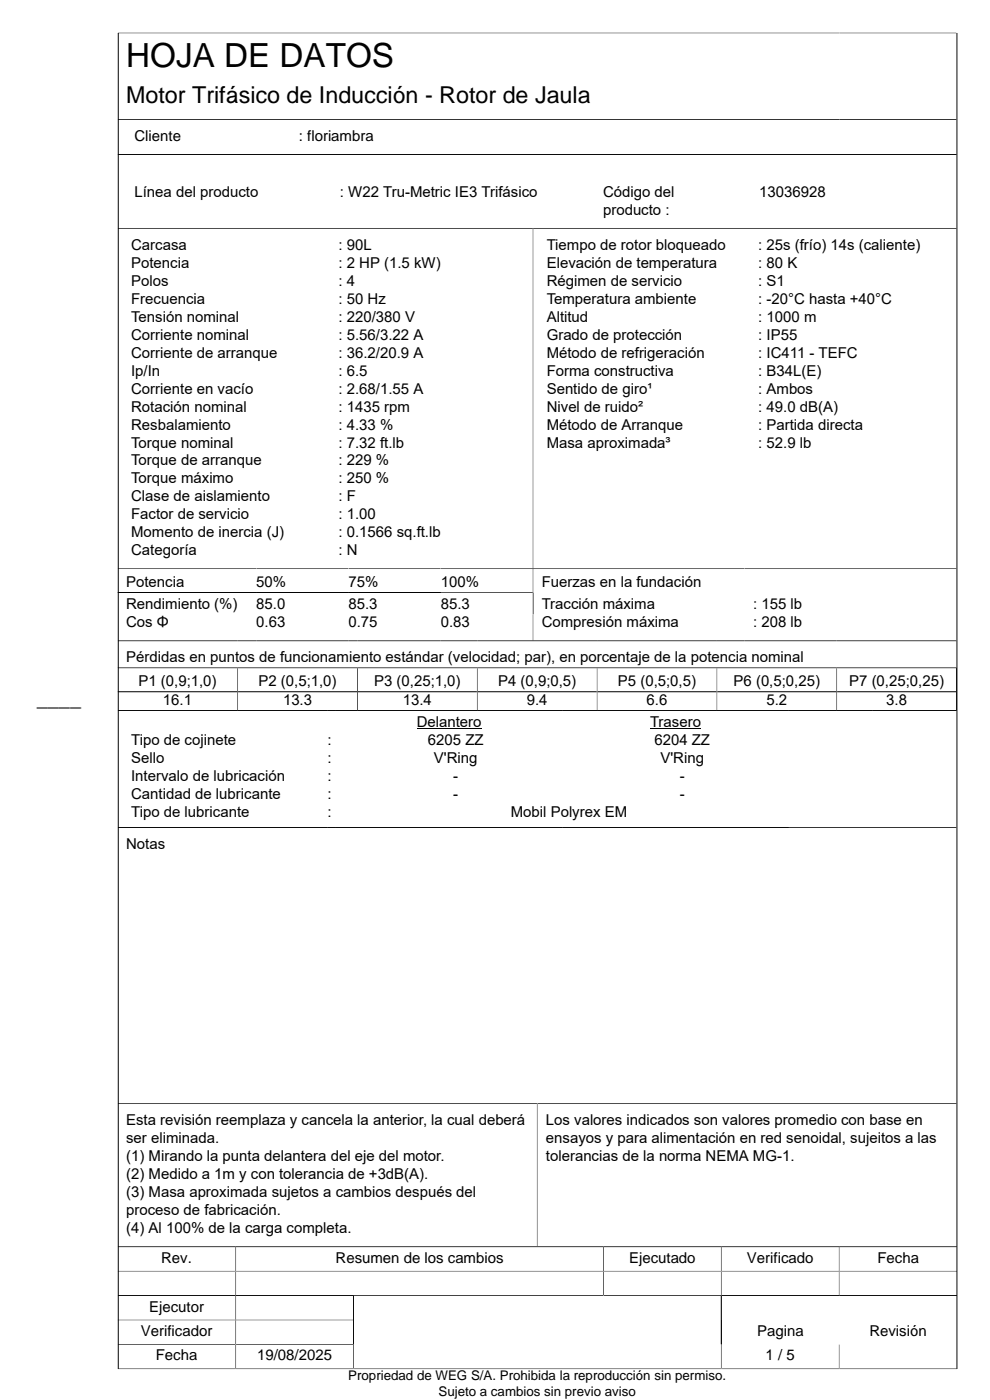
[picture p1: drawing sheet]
<svg xmlns="http://www.w3.org/2000/svg" width="210mm" height="297mm" viewBox="0 0 210 297" stroke-linecap="round" stroke-linejoin="round" font-family="sans-serif">
<defs><g id="words">
<text font-size="7.1" x="26.8" y="14.2">HOJA DE DATOS</text>
<text font-size="4.9" x="26.8" y="21.9">Motor Trifásico de Inducción - Rotor de Jaula</text>
<text font-size="4.2" x="7.8" y="149.8">____</text>
<g font-size="3.2">
<text x="28.5" y="29.8">Cliente</text>
<text x="63.4" y="29.8">: floriambra</text>
<text x="28.5" y="41.8">Línea del producto</text>
<text x="72.1" y="41.8">: W22 Tru-Metric IE3 Trifásico</text>
<text x="127.9" y="41.8">Código del</text>
<text x="161.1" y="41.8">13036928</text>
<text x="127.9" y="45.6">producto :</text>
<text x="27.8" y="53">Carcasa</text>
<text x="71.8" y="53">: 90L</text>
<text x="116" y="53">Tiempo de rotor bloqueado</text>
<text x="160.8" y="53">: 25s (frío) 14s (caliente)</text>
<text x="27.8" y="56.8">Potencia</text>
<text x="71.8" y="56.8">: 2 HP (1.5 kW)</text>
<text x="116" y="56.8">Elevación de temperatura</text>
<text x="160.8" y="56.8">: 80 K</text>
<text x="27.8" y="60.6">Polos</text>
<text x="27.8" y="64.5">Frecuencia</text>
<text x="71.8" y="60.6">: 4</text>
<text x="71.8" y="64.5">: 50 Hz</text>
<text x="116" y="60.6">Régimen de servicio</text>
<text x="116" y="64.5">Temperatura ambiente</text>
<text x="160.8" y="60.6">: S1</text>
<text x="160.8" y="64.5">: -20°C hasta +40°C</text>
<text x="27.8" y="68.3">Tensión nominal</text>
<text x="71.8" y="68.3">: 220/380 V</text>
<text x="116" y="68.3">Altitud</text>
<text x="160.8" y="68.3">: 1000 m</text>
<text x="27.8" y="72.1">Corriente nominal</text>
<text x="27.8" y="75.9">Corriente de arranque</text>
<text x="71.8" y="72.1">: 5.56/3.22 A</text>
<text x="71.8" y="75.9">: 36.2/20.9 A</text>
<text x="116" y="72.1">Grado de protección</text>
<text x="116" y="75.9">Método de refrigeración</text>
<text x="160.8" y="72.1">: IP55</text>
<text x="160.8" y="75.9">: IC411 - TEFC</text>
<text x="27.8" y="79.7">Ip/In</text>
<text x="27.8" y="83.5">Corriente en vacío</text>
<text x="71.8" y="79.7">: 6.5</text>
<text x="71.8" y="83.5">: 2.68/1.55 A</text>
<text x="116" y="79.7">Forma constructiva</text>
<text x="116" y="83.5">Sentido de giro¹</text>
<text x="160.8" y="79.7">: B34L(E)</text>
<text x="160.8" y="83.5">: Ambos</text>
<text x="27.8" y="87.3">Rotación nominal</text>
<text x="71.8" y="87.3">: 1435 rpm</text>
<text x="116" y="87.3">Nivel de ruido²</text>
<text x="160.8" y="87.3">: 49.0 dB(A)</text>
<text x="27.8" y="91.1">Resbalamiento</text>
<text x="27.8" y="94.9">Torque nominal</text>
<text x="71.8" y="91.1">: 4.33 %</text>
<text x="71.8" y="94.9">: 7.32 ft.lb</text>
<text x="116" y="91.1">Método de Arranque</text>
<text x="116" y="94.9">Masa aproximada³</text>
<text x="160.8" y="91.1">: Partida directa</text>
<text x="160.8" y="94.9">: 52.9 lb</text>
<text x="27.8" y="98.7">Torque de arranque</text>
<text x="71.8" y="98.7">: 229 %</text>
<text x="27.8" y="102.6">Torque máximo</text>
<text x="27.8" y="106.4">Clase de aislamiento</text>
<text x="71.8" y="102.6">: 250 %</text>
<text x="71.8" y="106.4">: F</text>
<text x="27.8" y="110.2">Factor de servicio</text>
<text x="27.8" y="114">Momento de inercia (J)</text>
<text x="71.8" y="110.2">: 1.00</text>
<text x="71.8" y="114">: 0.1566 sq.ft.lb</text>
<text x="27.8" y="117.8">Categoría</text>
<text x="71.8" y="117.8">: N</text>
<text x="26.8" y="124.5">Potencia</text>
<text x="54.4" y="124.5">50%</text>
<text x="73.9" y="124.5">75%</text>
<text x="93.5" y="124.5">100%</text>
<text x="114.9" y="124.5">Fuerzas en la fundación</text>
<text x="26.8" y="129.2">Rendimiento (%)</text>
<text x="54.4" y="129.2">85.0</text>
<text x="73.9" y="129.2">85.3</text>
<text x="93.5" y="129.2">85.3</text>
<text x="114.9" y="129.1">Tracción máxima</text>
<text x="159.7" y="129.1">: 155 lb</text>
<text x="26.8" y="133">Cos Φ</text>
<text x="54.4" y="133">0.63</text>
<text x="73.9" y="133">0.75</text>
<text x="93.5" y="133">0.83</text>
<text x="114.9" y="133">Compresión máxima</text>
<text x="159.7" y="133">: 208 lb</text>
<text x="26.8" y="140.5">Pérdidas en puntos de funcionamiento estándar (velocidad; par), en porcentaje de la potencia nominal</text>
<text x="29.4" y="145.6">P1 (0,9;1,0)</text>
<text x="34.6" y="149.6">16.1</text>
<text x="54.8" y="145.6">P2 (0,5;1,0)</text>
<text x="60" y="149.6">13.3</text>
<text x="79.4" y="145.6">P3 (0,25;1,0)</text>
<text x="85.4" y="149.6">13.4</text>
<text x="105.7" y="145.6">P4 (0,9;0,5)</text>
<text x="111.7" y="149.6">9.4</text>
<text x="131.1" y="145.6">P5 (0,5;0,5)</text>
<text x="137.2" y="149.6">6.6</text>
<text x="155.6" y="145.6">P6 (0,5;0,25)</text>
<text x="162.6" y="149.6">5.2</text>
<text x="180.1" y="145.6">P7 (0,25;0,25)</text>
<text x="188" y="149.6">3.8</text>
<text x="88.4" y="154.3">Delantero</text>
<text x="137.9" y="154.3">Trasero</text>
<text x="27.8" y="158.1">Tipo de cojinete</text>
<text x="27.8" y="161.9">Sello</text>
<text x="69.5" y="158.1">:</text>
<text x="69.5" y="161.9">:</text>
<text x="90.8" y="158.1">6205 ZZ</text>
<text x="92.1" y="161.9">V'Ring</text>
<text x="138.8" y="158.1">6204 ZZ</text>
<text x="140.1" y="161.9">V'Ring</text>
<text x="27.8" y="165.7">Intervalo de lubricación</text>
<text x="69.5" y="165.7">:</text>
<text x="96.2" y="165.7">-</text>
<text x="144.2" y="165.7">-</text>
<text x="27.8" y="169.5">Cantidad de lubricante</text>
<text x="27.8" y="173.3">Tipo de lubricante</text>
<text x="69.5" y="169.5">:</text>
<text x="69.5" y="173.3">:</text>
<text x="96.2" y="169.5">-</text>
<text x="108.4" y="173.3">Mobil Polyrex EM</text>
<text x="144.2" y="169.5">-</text>
<text x="26.8" y="180.1">Notas</text>
<text x="26.8" y="238.7">Esta revisión reemplaza y cancela la anterior, la cual deberá</text>
<text x="115.8" y="238.7">Los valores indicados son valores promedio con base en</text>
<text x="26.8" y="242.5">ser eliminada.</text>
<text x="115.8" y="242.5">ensayos y para alimentación en red senoidal, sujeitos a las</text>
<text x="26.8" y="246.3">(1) Mirando la punta delantera del eje del motor.</text>
<text x="26.8" y="250.1">(2) Medido a 1m y con tolerancia de +3dB(A).</text>
<text x="115.8" y="246.3">tolerancias de la norma NEMA MG-1.</text>
<text x="26.8" y="253.9">(3) Masa aproximada sujetos a cambios después del</text>
<text x="26.8" y="257.8">proceso de fabricación.</text>
<text x="26.8" y="261.6">(4) Al 100% de la carga completa.</text>
<text x="34.2" y="267.9">Rev.</text>
<text x="71.2" y="267.9">Resumen de los cambios</text>
<text x="133.4" y="267.9">Ejecutado</text>
<text x="158.4" y="267.9">Verificado</text>
<text x="186.1" y="267.9">Fecha</text>
<text x="31.6" y="278.3">Ejecutor</text>
<text x="29.9" y="283.4">Verificador</text>
<text x="160.6" y="283.4">Pagina</text>
<text x="184.4" y="283.4">Revisión</text>
<text x="33" y="288.6">Fecha</text>
<text x="54.6" y="288.6">19/08/2025</text>
<text x="162.4" y="288.6">1 / 5</text>
</g>
<g font-size="2.8">
<text x="73.9" y="292.8">Propriedad de WEG S/A. Prohibida la reproducción sin permiso.</text>
<text x="93" y="296.2">Sujeto a cambios sin previo aviso</text>
</g>
</g></defs>
<g fill="none" stroke="#000" stroke-width=".21">
<path d="M25 7h177.9M25.1 7v283.4M203 7v283.4h-178M25 25.3h177.9M25 32.8h177.9M25 48.4h177.9M113.1 48.4v87.6M25 125.7h88.1M25 136h177.9M25 120.6h177.9M25 141.7h177.9v9.1M25 150.7h178"/>
<path d="M25 146.7h25.3M50.4 141.7v9M50.5 146.7h25.2M75.8 141.7v9M75.9 146.7h25.3M88.4 154.6h13.8M101.2 141.7v9M101.3 146.7h25.3M126.7 141.7v9M126.7 146.7h25.3M137.9 154.6h10.8M152.1 141.7v9"/>
<path d="M152.2 146.7h25.2M177.5 141.7v9M177.6 146.7h25.2M25 175.5h177.9M25 234.1h177.9M114 234.1v30.4M25 269.7h178M25 274.9h178M50 264.5v25.9M75 274.9v15.5M128 264.5v10.4M153 264.5v25.9"/>
<path d="M178 264.5v10.4M203 264.5h-178M25 280h50M25 285.2h50M178 285.2v5.2"/>
</g>
<use href="#words"/>
</svg>
